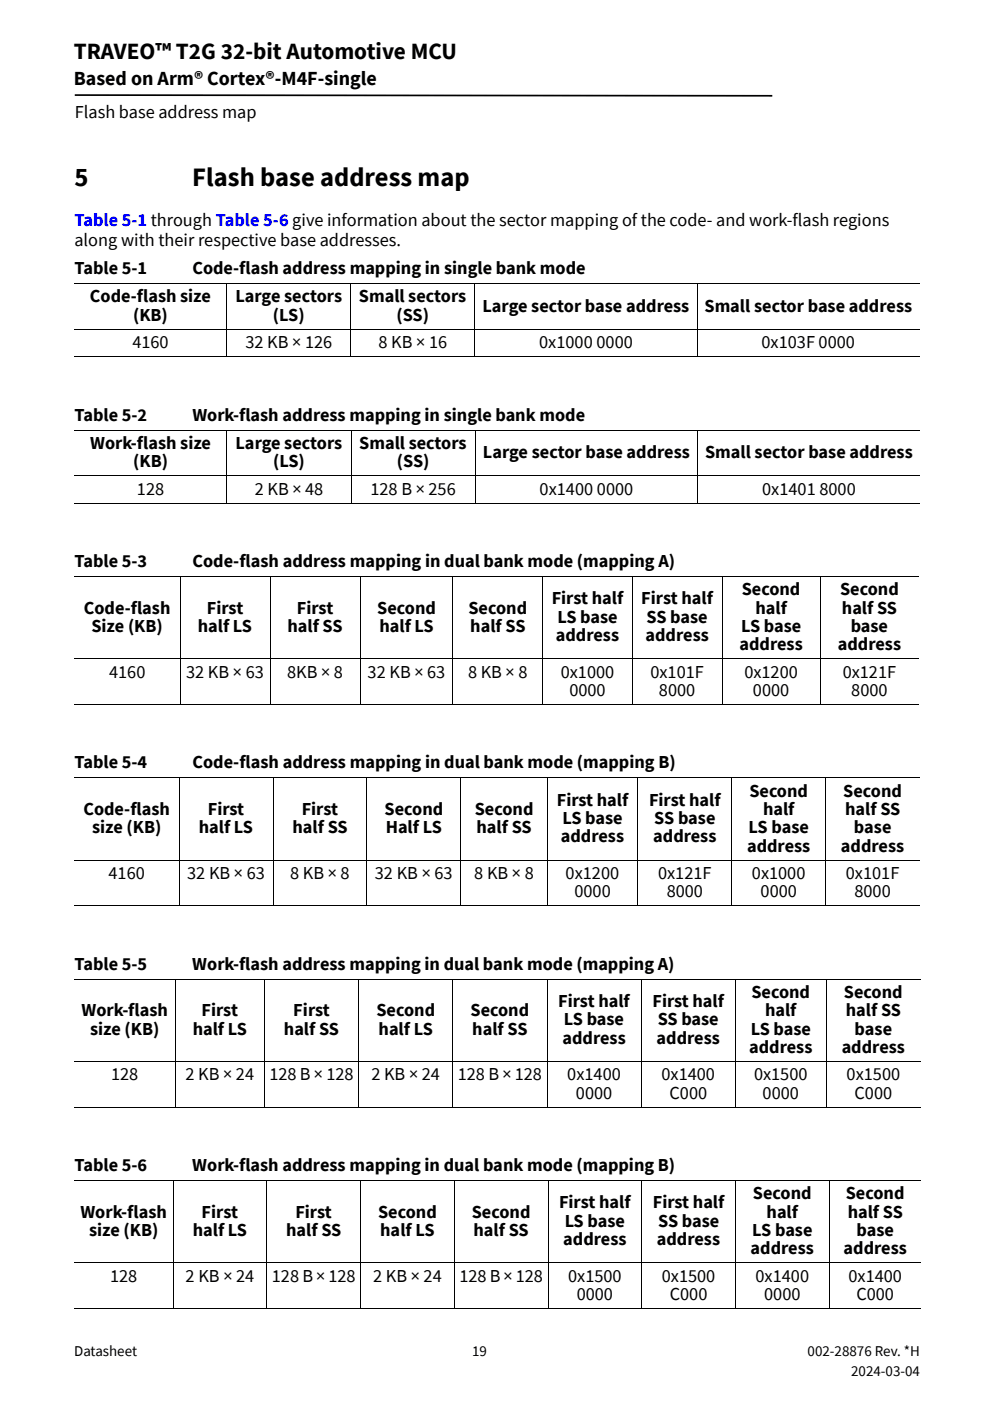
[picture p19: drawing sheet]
<svg xmlns="http://www.w3.org/2000/svg" width="210mm" height="297mm" viewBox="0 0 210 297" stroke-linecap="round" stroke-linejoin="round" font-family="sans-serif">
<defs><g id="words">
<g font-size="5.6">
<text x="15.8" y="39.5">5</text>
<text x="40.8" y="39.5">Flash base address map</text>
</g>
<text font-size="4.9" x="15.7" y="12.4">TRAVEO™ T2G 32-bit Automotive MCU</text>
<text font-size="4.2" x="15.7" y="18">Based on Arm® Cortex®-M4F-single</text>
<g font-size="3.9">
<text x="15.9" y="25">Flash base address map</text>
<text x="15.8" y="52.1">along with their respective base addresses.</text>
<text x="15.8" y="58.1">Table 5-1</text>
<text x="40.8" y="58.1">Code-flash address mapping in single bank mode</text>
<text x="19.1" y="64.1">Code-flash size</text>
<text x="49.9" y="64.1">Large sectors</text>
<text x="76.1" y="64.1">Small sectors</text>
<text x="28.2" y="68">(KB)</text>
<text x="57.9" y="68">(LS)</text>
<text x="84.1" y="68">(SS)</text>
<text x="102.3" y="66.1">Large sector base address</text>
<text x="149.4" y="66.1">Small sector base address</text>
<text x="28.1" y="73.8">4160</text>
<text x="52" y="73.8">32 KB × 126</text>
<text x="80.3" y="73.8">8 KB × 16</text>
<text x="114.3" y="73.8">0x1000 0000</text>
<text x="161.5" y="73.8">0x103F 0000</text>
<text x="15.8" y="89.2">Table 5-2</text>
<text x="40.8" y="89.2">Work-flash address mapping in single bank mode</text>
<text x="19.1" y="95.2">Work-flash size</text>
<text x="50" y="95.2">Large sectors</text>
<text x="76.2" y="95.2">Small sectors</text>
<text x="28.2" y="99.1">(KB)</text>
<text x="57.9" y="99.1">(LS)</text>
<text x="84.1" y="99.1">(SS)</text>
<text x="102.4" y="97.1">Large sector base address</text>
<text x="149.5" y="97.1">Small sector base address</text>
<text x="29" y="104.9">128</text>
<text x="54" y="104.9">2 KB × 48</text>
<text x="78.5" y="104.9">128 B × 256</text>
<text x="114.4" y="104.9">0x1400 0000</text>
<text x="161.6" y="104.9">0x1401 8000</text>
<text x="15.8" y="120.2">Table 5-3</text>
<text x="40.8" y="120.2">Code-flash address mapping in dual bank mode (mapping A)</text>
<text x="17.8" y="130.1">Code-flash</text>
<text x="43.9" y="130.1">First</text>
<text x="62.9" y="130.1">First</text>
<text x="80" y="130.1">Second</text>
<text x="99.3" y="130.1">Second</text>
<text x="117" y="128.2">First half</text>
<text x="136" y="128.2">First half</text>
<text x="157.3" y="126.2">Second</text>
<text x="160.2" y="130.1">half</text>
<text x="178.1" y="126.2">Second</text>
<text x="178.5" y="130.1">half SS</text>
<text x="19.4" y="134">Size (KB)</text>
<text x="42" y="134">half LS</text>
<text x="61" y="134">half SS</text>
<text x="80.4" y="134">half LS</text>
<text x="99.7" y="134">half SS</text>
<text x="117.9" y="135.9">address</text>
<text x="118.2" y="132">LS base</text>
<text x="136.9" y="135.9">address</text>
<text x="137.1" y="132">SS base</text>
<text x="156.8" y="137.9">address</text>
<text x="157.1" y="134">LS base</text>
<text x="177.6" y="137.9">address</text>
<text x="180.4" y="134">base</text>
<text x="23.1" y="143.7">4160</text>
<text x="39.5" y="143.7">32 KB × 63</text>
<text x="60.9" y="143.7">8KB × 8</text>
<text x="77.9" y="143.7">32 KB × 63</text>
<text x="99.2" y="143.7">8 KB × 8</text>
<text x="118.9" y="143.7">0x1000</text>
<text x="137.9" y="143.7">0x101F</text>
<text x="157.8" y="143.7">0x1200</text>
<text x="178.7" y="143.7">0x121F</text>
<text x="120.7" y="147.6">0000</text>
<text x="139.7" y="147.6">8000</text>
<text x="159.6" y="147.6">0000</text>
<text x="180.5" y="147.6">8000</text>
<text x="15.8" y="162.9">Table 5-4</text>
<text x="40.8" y="162.9">Code-flash address mapping in dual bank mode (mapping B)</text>
<text x="17.7" y="172.8">Code-flash</text>
<text x="44" y="172.8">First</text>
<text x="64" y="172.8">First</text>
<text x="81.5" y="172.8">Second</text>
<text x="100.6" y="172.8">Second</text>
<text x="118" y="170.8">First half</text>
<text x="137.6" y="170.8">First half</text>
<text x="158.9" y="168.9">Second</text>
<text x="161.8" y="172.8">half</text>
<text x="178.8" y="168.9">Second</text>
<text x="179.2" y="172.8">half SS</text>
<text x="19.5" y="176.7">size (KB)</text>
<text x="42.2" y="176.7">half LS</text>
<text x="62" y="176.7">half SS</text>
<text x="81.8" y="176.7">Half LS</text>
<text x="101" y="176.7">half SS</text>
<text x="118.9" y="178.6">address</text>
<text x="119.3" y="174.7">LS base</text>
<text x="138.5" y="178.6">address</text>
<text x="138.7" y="174.7">SS base</text>
<text x="158.7" y="176.7">LS base</text>
<text x="181.1" y="176.7">base</text>
<text x="158.4" y="180.6">address</text>
<text x="178.3" y="180.6">address</text>
<text x="23" y="186.4">4160</text>
<text x="39.7" y="186.4">32 KB × 63</text>
<text x="61.5" y="186.4">8 KB × 8</text>
<text x="79.5" y="186.4">32 KB × 63</text>
<text x="100.6" y="186.4">8 KB × 8</text>
<text x="119.9" y="186.4">0x1200</text>
<text x="121.8" y="190.2">0000</text>
<text x="139.5" y="186.4">0x121F</text>
<text x="141.4" y="190.2">8000</text>
<text x="159.4" y="186.4">0x1000</text>
<text x="161.3" y="190.2">0000</text>
<text x="179.3" y="186.4">0x101F</text>
<text x="181.2" y="190.2">8000</text>
<text x="15.8" y="205.6">Table 5-5</text>
<text x="40.8" y="205.6">Work-flash address mapping in dual bank mode (mapping A)</text>
<text x="17.3" y="215.5">Work-flash</text>
<text x="42.7" y="215.5">First</text>
<text x="62.2" y="215.5">First</text>
<text x="79.8" y="215.5">Second</text>
<text x="99.8" y="215.5">Second</text>
<text x="118.4" y="213.5">First half</text>
<text x="138.3" y="213.5">First half</text>
<text x="159.3" y="211.6">Second</text>
<text x="162.2" y="215.5">half</text>
<text x="178.9" y="211.6">Second</text>
<text x="179.3" y="215.5">half SS</text>
<text x="19.1" y="219.4">size (KB)</text>
<text x="40.9" y="219.4">half LS</text>
<text x="60.2" y="219.4">half SS</text>
<text x="80.3" y="219.4">half LS</text>
<text x="100.1" y="219.4">half SS</text>
<text x="119.3" y="221.3">address</text>
<text x="119.6" y="217.4">LS base</text>
<text x="139.2" y="221.3">address</text>
<text x="139.4" y="217.4">SS base</text>
<text x="159.2" y="219.4">LS base</text>
<text x="181.2" y="219.4">base</text>
<text x="158.8" y="223.2">address</text>
<text x="178.5" y="223.2">address</text>
<text x="23.6" y="229">128</text>
<text x="39.3" y="229">2 KB × 24</text>
<text x="57.1" y="229">128 B × 128</text>
<text x="78.7" y="229">2 KB × 24</text>
<text x="97.1" y="229">128 B × 128</text>
<text x="120.3" y="229">0x1400</text>
<text x="122.1" y="232.9">0000</text>
<text x="140.3" y="229">0x1400</text>
<text x="141.9" y="232.9">C000</text>
<text x="159.9" y="229">0x1500</text>
<text x="161.7" y="232.9">0000</text>
<text x="179.5" y="229">0x1500</text>
<text x="181.2" y="232.9">C000</text>
<text x="15.8" y="248.3">Table 5-6</text>
<text x="40.8" y="248.3">Work-flash address mapping in dual bank mode (mapping B)</text>
<text x="118.5" y="256.2">First half</text>
<text x="138.4" y="256.2">First half</text>
<text x="159.6" y="254.3">Second</text>
<text x="179.3" y="254.3">Second</text>
<text x="17.1" y="258.1">Work-flash</text>
<text x="18.9" y="262">size (KB)</text>
<text x="40.9" y="262">half LS</text>
<text x="42.8" y="258.1">First</text>
<text x="60.7" y="262">half SS</text>
<text x="62.6" y="258.1">First</text>
<text x="80.2" y="258.1">Second</text>
<text x="80.6" y="262">half LS</text>
<text x="100" y="258.1">Second</text>
<text x="100.4" y="262">half SS</text>
<text x="119.4" y="264">address</text>
<text x="119.7" y="260.1">LS base</text>
<text x="139.3" y="264">address</text>
<text x="139.5" y="260.1">SS base</text>
<text x="159.5" y="262">LS base</text>
<text x="162.5" y="258.1">half</text>
<text x="179.7" y="258.1">half SS</text>
<text x="181.6" y="262">base</text>
<text x="159.2" y="265.9">address</text>
<text x="178.9" y="265.9">address</text>
<text x="23.3" y="271.7">128</text>
<text x="39.3" y="271.7">2 KB × 24</text>
<text x="57.7" y="271.7">128 B × 128</text>
<text x="79.1" y="271.7">2 KB × 24</text>
<text x="97.4" y="271.7">128 B × 128</text>
<text x="120.5" y="271.7">0x1500</text>
<text x="122.3" y="275.6">0000</text>
<text x="140.3" y="271.7">0x1500</text>
<text x="142" y="275.6">C000</text>
<text x="160.2" y="271.7">0x1400</text>
<text x="162" y="275.6">0000</text>
<text x="179.9" y="271.7">0x1400</text>
<text x="181.6" y="275.6">C000</text>
</g>
<text font-size="3.9" fill="#00f" x="15.8" y="47.9">Table 5-1 through Table 5-6 give information about the sector mapping of the code- and work-flash regions</text>
<g font-size="3.2">
<text x="15.7" y="287.5">Datasheet</text>
<text x="100.1" y="287.5">19</text>
<text x="171.2" y="287.5">002-28876 Rev. *H</text>
<text x="180.5" y="291.8">2024-03-04</text>
</g>
</g></defs>
<path d="M15.9 20l147.8 .1v.4l-147.8-.2z" fill="#000"/>
<path d="M169.2 5.1h36.3v16h-36.3z" fill="#fff"/>
<g fill="none" stroke="#000" stroke-width=".21">
<path d="M15.8 60.1h179.1M15.8 69.8h179.1M15.8 75.7h179.1M48.1 60.1v15.6M74.4 60.1v15.6M100.7 60.1v15.6M147.8 60.1v15.6M15.8 91.2h179.3M48.1 91.1v15.6M74.4 91.1v15.6M100.8 91.1v15.6M147.9 91.1v15.6"/>
<path d="M15.8 100.9h179.3M15.8 106.7h179.3M15.8 122.2h179M15.8 139.7h179M38.2 122.2v27.2M57.3 122.2v27.2M76.4 122.2v27.2M96 122.2v27.2M115.1 122.2v27.2M134 122.2v27.2M153.1 122.2v27.2M173.9 122.2v27.2"/>
<path d="M15.8 149.4h179M15.8 164.9h179.2M38 164.8v27.3M57.9 164.8v27.3M77.8 164.8v27.3M97.7 164.8v27.3M116 164.8v27.3M135.2 164.8v27.3M155.2 164.8v27.3M175.1 164.8v27.3M15.8 182.4h179.2M15.8 192.1h179.2"/>
<path d="M15.8 207.6h179.4M37.2 207.5v27.3M56.1 207.5v27.3M76 207.5v27.3M96 207.5v27.3M116 207.5v27.3M136 207.5v27.3M155.9 207.5v27.3M175.2 207.5v27.3M15.8 225.1h179.4M15.8 234.8h179.4M15.8 250.3h179.5"/>
<path d="M36.7 250.2v27.3M56.6 250.2v27.3M76.4 250.2v27.3M96.3 250.2v27.3M116.2 250.2v27.3M136.1 250.2v27.3M155.9 250.2v27.3M175.8 250.2v27.3M15.8 267.7h179.5M15.8 277.5h179.5"/>
</g>
<use href="#words"/>
</svg>
